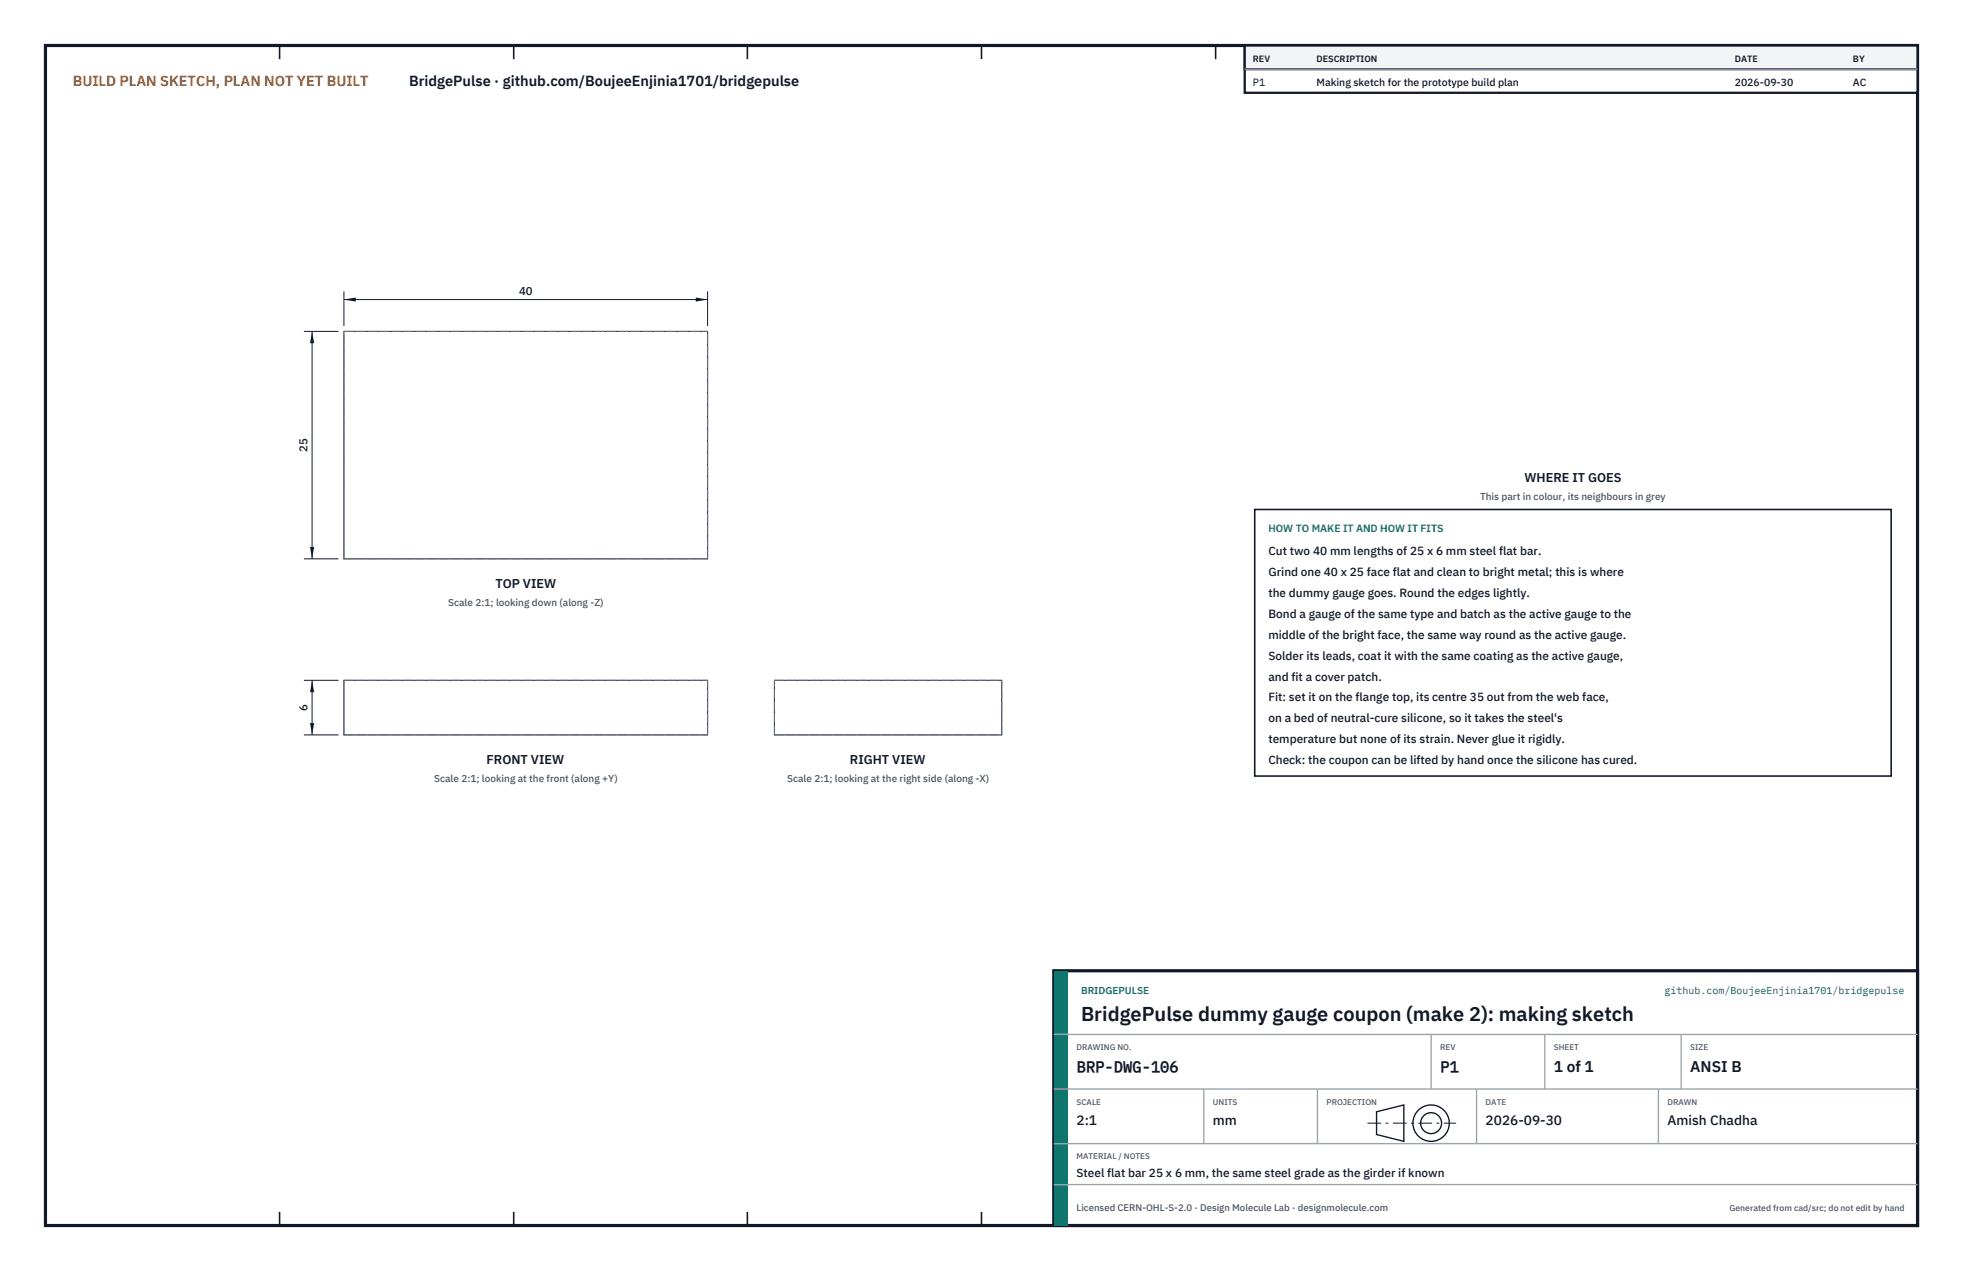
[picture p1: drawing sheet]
<svg xmlns="http://www.w3.org/2000/svg" width="432mm" height="279mm" viewBox="0 0 432 279" stroke-linecap="round" stroke-linejoin="round" font-family="sans-serif">
<defs><g id="words">
<text font-size="4.4" fill="#111827" x="237.8" y="224.4">BridgePulse dummy gauge coupon (make 2): making sketch</text>
<g font-size="3.4" fill="#111827">
<text x="236.8" y="235.6">BRP-DWG-106</text>
<text x="316.8" y="235.6">P1</text>
<text x="341.8" y="235.6">1 of 1</text>
<text x="371.8" y="235.6">ANSI B</text>
</g>
<text font-size="3.2" fill="#b45309" x="16" y="19">BUILD PLAN SKETCH, PLAN NOT YET BUILT</text>
<text font-size="3.2" fill="#111827" x="90" y="19">BridgePulse · github.com/BoujeeEnjinia1701/bridgepulse</text>
<g font-size="3" fill="#111827">
<text x="236.8" y="247.2">2:1</text>
<text x="266.8" y="247.2">mm</text>
<text x="326.8" y="247.2">2026-09-30</text>
<text x="366.8" y="247.2">Amish Chadha</text>
</g>
<g font-size="2.8" fill="#111827">
<text x="335.3" y="106">WHERE IT GOES</text>
<text x="109" y="129.2">TOP VIEW</text>
<text x="107" y="167.9">FRONT VIEW</text>
<text x="187" y="167.9">RIGHT VIEW</text>
</g>
<g font-size="2.6" fill="#111827">
<text x="279" y="122">Cut two 40 mm lengths of 25 x 6 mm steel flat bar.</text>
<text x="279" y="126.6">Grind one 40 x 25 face flat and clean to bright metal; this is where</text>
<text x="279" y="131.2">the dummy gauge goes. Round the edges lightly.</text>
<text x="279" y="135.8">Bond a gauge of the same type and batch as the active gauge to the</text>
<text x="279" y="140.4">middle of the bright face, the same way round as the active gauge.</text>
<text x="279" y="145">Solder its leads, coat it with the same coating as the active gauge,</text>
<text x="279" y="149.6">and fit a cover patch.</text>
<text x="279" y="154.2">Fit: set it on the flange top, its centre 35 out from the web face,</text>
<text x="279" y="158.8">on a bed of neutral-cure silicone, so it takes the steel's</text>
<text x="279" y="163.4">temperature but none of its strain. Never glue it rigidly.</text>
<text x="279" y="168">Check: the coupon can be lifted by hand once the silicone has cured.</text>
<text x="236.8" y="258.8">Steel flat bar 25 x 6 mm, the same steel grade as the girder if known</text>
</g>
<g font-size="2.5" fill="#111827">
<text x="114.2" y="64.9">40</text>
<text x="67.7" y="99.4" transform="rotate(-90 67.7 99.4)">25</text>
<text x="67.7" y="156.3" transform="rotate(-90 67.7 156.3)">6</text>
</g>
<g font-size="2.3" fill="#111827">
<text x="275.6" y="18.8">P1</text>
<text x="289.6" y="18.8">Making sketch for the prototype build plan</text>
<text x="381.6" y="18.8">2026-09-30</text>
<text x="407.6" y="18.8">AC</text>
</g>
<text font-size="2.3" fill="#0f766e" x="279" y="117">HOW TO MAKE IT AND HOW IT FITS</text>
<g font-size="2.2" fill="#4b5563">
<text x="325.6" y="110">This part in colour, its neighbours in grey</text>
<text x="98.6" y="133.2">Scale 2:1; looking down (along -Z)</text>
<text x="95.5" y="171.9">Scale 2:1; looking at the front (along +Y)</text>
<text x="173.1" y="171.9">Scale 2:1; looking at the right side (along -X)</text>
</g>
<g font-size="2.2" fill="#0f766e">
<text x="237.8" y="218.4">BRIDGEPULSE</text>
<text x="366.1" y="218.4">github.com/BoujeeEnjinia1701/bridgepulse</text>
</g>
<text font-size="2.1" fill="#4b5563" x="236.8" y="266.2">Licensed CERN-OHL-S-2.0 · Design Molecule Lab · designmolecule.com</text>
<g font-size="2" fill="#111827">
<text x="275.6" y="13.6">REV</text>
<text x="289.6" y="13.6">DESCRIPTION</text>
<text x="381.6" y="13.6">DATE</text>
<text x="407.6" y="13.6">BY</text>
</g>
<text font-size="1.9" fill="#4b5563" x="380.4" y="266.2">Generated from cad/src; do not edit by hand</text>
<g font-size="1.8" fill="#4b5563">
<text x="236.8" y="230.8">DRAWING NO.</text>
<text x="316.8" y="230.8">REV</text>
<text x="341.8" y="230.8">SHEET</text>
<text x="371.8" y="230.8">SIZE</text>
<text x="236.8" y="242.8">SCALE</text>
<text x="266.8" y="242.8">UNITS</text>
<text x="291.8" y="242.8">PROJECTION</text>
<text x="326.8" y="242.8">DATE</text>
<text x="366.8" y="242.8">DRAWN</text>
<text x="236.8" y="254.8">MATERIAL / NOTES</text>
</g>
</g></defs>
<path d="M10 10h411.8v259.4h-411.8z" fill="none" stroke="#111827" stroke-width=".7" stroke-linecap="butt"/>
<g fill="none" stroke="#111827" stroke-width=".35">
<path d="M61.5 10v3M113 10v3M164.4 10v3M215.9 10v3M267.4 10v3M318.9 10v3M370.3 10v3M61.5 266.4v3M113 266.4v3M164.4 266.4v3M215.9 266.4v3M267.4 266.4v3"/>
<path d="M318.9 266.4v3M370.3 266.4v3"/>
</g>
<path d="M75.7 72.9h80v49.9h-80zM75.7 149.6h80v12h-80zM170.4 149.6h49.9v12h-49.9z" fill="none" stroke="#111727" stroke-width=".22"/>
<path d="M75.7 72.9h80M75.7 122.8v-49.9M75.7 122.8h80M155.7 122.8v-49.9M75.7 149.6h80M170.4 149.6h49.9M75.7 161.6v-12M75.7 161.6h80M155.7 161.6v-12M170.4 161.6v-12M170.4 161.6h49.9M220.3 161.6v-12" fill="none" stroke="#6a7180" stroke-width=".22" stroke-dasharray="2.1 .5"/>
<path d="M75.7 64v7.6M75.7 65.8h79.9M155.6 64v7.6" fill="none" stroke="#111827" stroke-width=".22"/>
<path d="M75.7 65.8l2.6-.4v.9zM153 65.4v.9l2.6-.5z" fill="#111827"/>
<path d="M66.8 72.9h7.6M68.6 72.9v49.9M66.8 122.8h7.6" fill="none" stroke="#111827" stroke-width=".22"/>
<path d="M68.6 72.9l-.4 2.6h.9zM68.2 120.2h.9l-.5 2.6z" fill="#111827"/>
<path d="M66.8 149.6h7.6M68.6 149.6v12M66.8 161.6h7.6" fill="none" stroke="#111827" stroke-width=".22"/>
<path d="M68.6 149.6l-.4 2.6h.9zM68.2 158.9h.9l-.5 2.7z" fill="#111827"/>
<path d="M276 112h140v58.6h-140z" fill="#fff" stroke="#111827" stroke-width=".35"/>
<path d="M273.8 10h148v10.4h-148z" fill="#fff" stroke="#111827" stroke-width=".5"/>
<path d="M273.8 10h148v5.2h-148z" fill="#f3f4f6" stroke="#111827" stroke-width=".5"/>
<path d="M273.8 15.2h148" fill="none" stroke="#9ca3af" stroke-width=".3"/>
<path d="M231.8 213.4h190v56h-190z" fill="#fff" stroke="#111827" stroke-width=".7" stroke-linecap="butt"/>
<path d="M231.8 213.4h3v56h-3z" fill="#0f766e"/>
<path d="M231.8 227.4h190M231.8 239.4h190M264.8 239.4v12M289.8 239.4v12M314.8 227.4v12M324.8 239.4v12M339.8 227.4v12M364.8 239.4v12M369.8 227.4v12M231.8 251.4h190M231.8 260.4h190" fill="none" stroke="#9ca3af" stroke-width=".3"/>
<g fill="none" stroke="#111827" stroke-width=".3">
<path d="M302.8 244.4l6-1.5v8l-6-1.5z"/>
<circle cx="314.8" cy="246.9" r="4"/>
<circle cx="314.8" cy="246.9" r="2.3"/>
</g>
<path d="M300.8 246.9h19.5" fill="none" stroke="#111827" stroke-width=".22" stroke-dasharray="3 1 .6 1" stroke-linecap="butt"/>
<use href="#words"/>
</svg>
